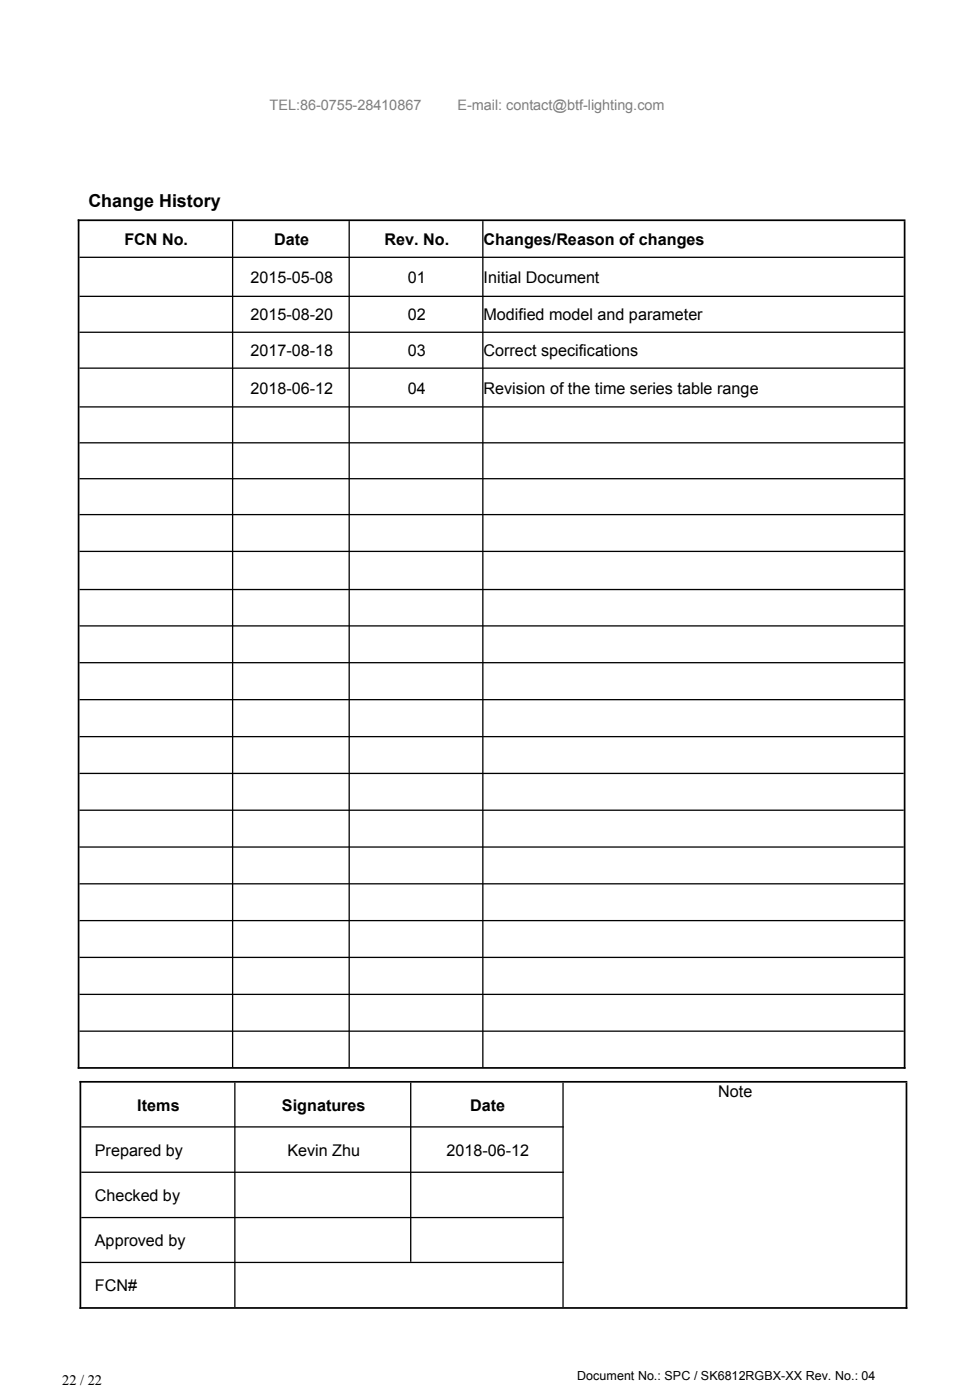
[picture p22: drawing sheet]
<svg xmlns="http://www.w3.org/2000/svg" width="190mm" height="275mm" viewBox="0 0 190 275" stroke-linecap="round" stroke-linejoin="round" font-family="sans-serif">
<defs><g id="words">
<text font-size="3.5" x="17.4" y="40.7">Change History</text>
<g font-size="3.2">
<text x="24.4" y="48.1">FCN No.</text>
<text x="53.8" y="48.1">Date</text>
<text x="75.5" y="48.1">Rev. No.</text>
<text x="95" y="48.1">Changes/Reason of changes</text>
<text x="49.2" y="55.6">2015-05-08</text>
<text x="80.1" y="55.6">01</text>
<text x="95" y="55.6">Initial Document</text>
<text x="49.2" y="63">2015-08-20</text>
<text x="80.1" y="63">02</text>
<text x="95" y="63">Modified model and parameter</text>
<text x="49.2" y="70">2017-08-18</text>
<text x="80.1" y="70">03</text>
<text x="95" y="70">Correct specifications</text>
<text x="49.2" y="77.4">2018-06-12</text>
<text x="80.1" y="77.4">04</text>
<text x="95" y="77.4">Revision of the time series table range</text>
<text x="141.1" y="215.7">Note</text>
<text x="27" y="218.3">Items</text>
<text x="55.4" y="218.3">Signatures</text>
<text x="92.3" y="218.3">Date</text>
<text x="18.6" y="227.2">Prepared by</text>
<text x="56.4" y="227.2">Kevin Zhu</text>
<text x="87.7" y="227.2">2018-06-12</text>
<text x="18.6" y="236.1">Checked by</text>
<text x="18.6" y="245">Approved by</text>
<text x="18.6" y="253.8">FCN#</text>
</g>
<g font-size="2.8" fill="#7f7f7f">
<text x="53" y="21.5">TEL:86-0755-28410867</text>
<text x="89.8" y="21.5">E-mail: contact@btf-lighting.com</text>
</g>
<text font-size="2.8" x="12.2" y="272.1">22 / 22</text>
<text font-size="2.5" x="113.4" y="271.3">Document No.: SPC / SK6812RGBX-XX Rev. No.: 04</text>
</g></defs>
<path d="M15.3 43.3h162.5M15.4 43.1v167M177.7 43.5v166.6M15.3 209.9h162.5M15.6 212.6h162.6M15.8 212.5v44.7M178 212.8v44.4M15.6 257.1h162.6" fill="none" stroke="#000" stroke-width=".34"/>
<g fill="none" stroke="#000" stroke-width=".25">
<path d="M15.6 50.6h161.9M15.6 58.2h161.9M45.7 43.5v166.2M68.6 43.5v166.2M94.8 43.5v166.2M15.6 65.3h161.9M15.6 72.4h161.9M15.6 80h161.9M15.6 87h161.9M15.6 94.1h161.9M15.6 101.1h161.9M15.6 108.4h161.9"/>
<path d="M15.6 115.9h161.9M15.6 123h161.9M15.6 130.2h161.9M15.6 137.5h161.9M15.6 144.8h161.9M15.6 152h161.9M15.6 159.2h161.9M15.6 166.5h161.9M15.6 173.7h161.9M15.6 180.9h161.9M15.6 188.2h161.9M15.6 195.4h161.9"/>
<path d="M15.6 202.7h161.9M46.1 212.8v44.1M80.7 212.8v35.2M110.6 212.8v44.1M16 221.5h94.7M16 230.4h94.7M16 239.3h94.7M16 248.1h94.7"/>
</g>
<use href="#words"/>
</svg>
